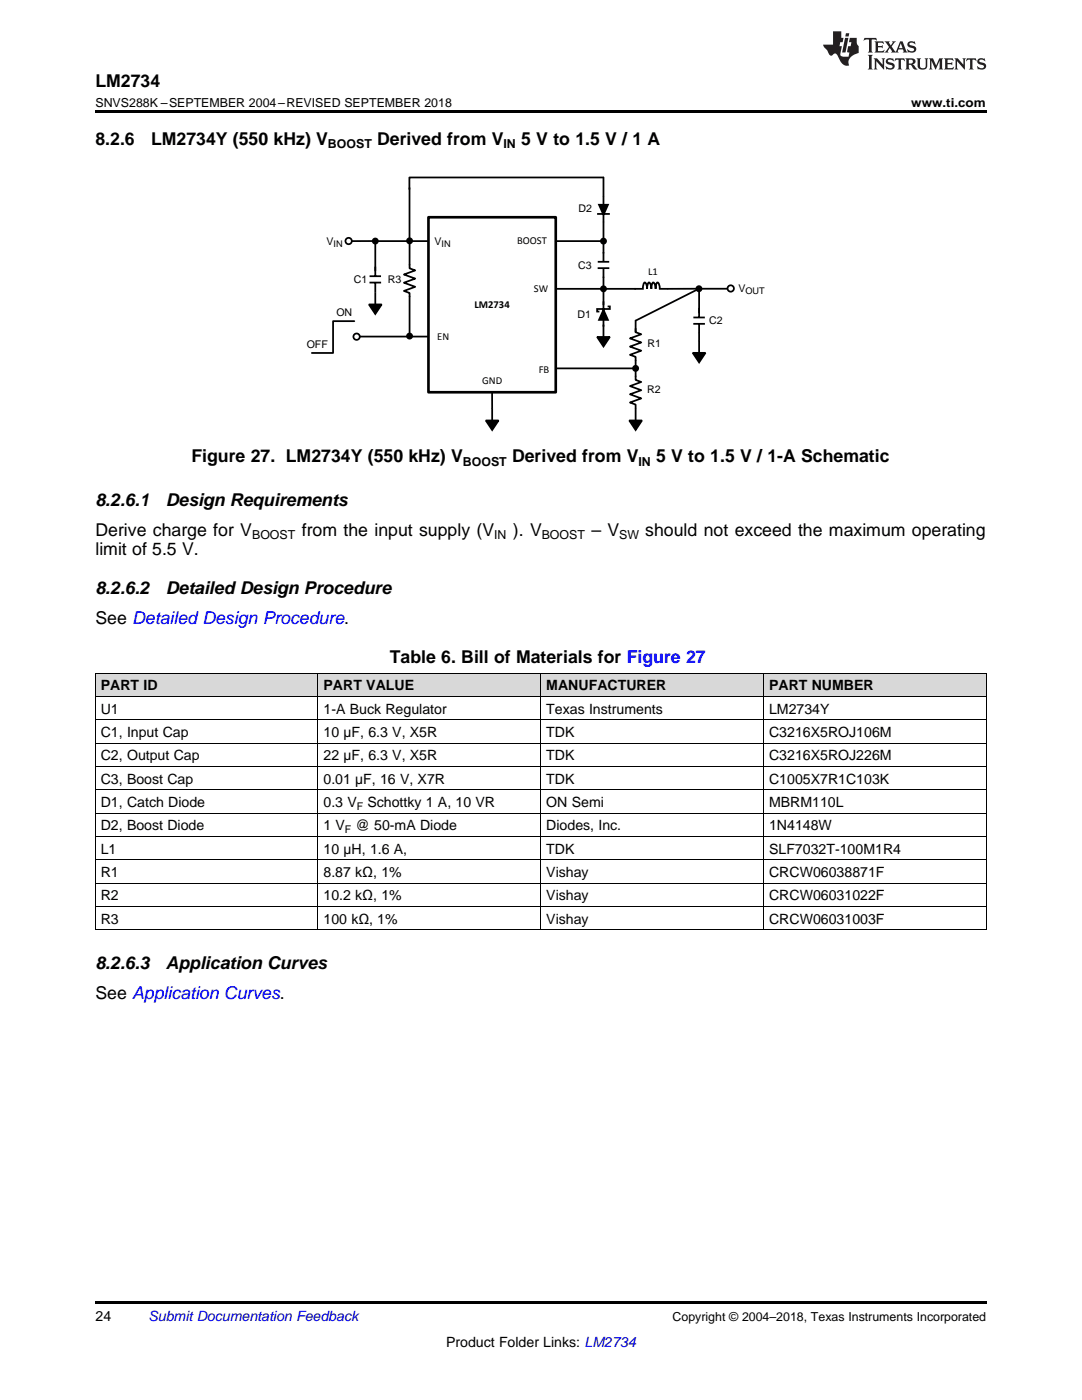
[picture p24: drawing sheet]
<svg xmlns="http://www.w3.org/2000/svg" width="216mm" height="279mm" viewBox="0 0 216 279" stroke-linecap="round" stroke-linejoin="round" font-family="sans-serif">
<defs><g id="words">
<g font-size="3.5">
<text x="19" y="17.3">LM2734</text>
<text x="19" y="28.9">8.2.6</text>
<text x="30.1" y="28.9">LM2734Y (550 kHz) V</text>
<text x="75.2" y="28.9">Derived from V</text>
<text x="104" y="28.9">5 V to 1.5 V / 1 A</text>
<text x="38.2" y="92.2">Figure 27. LM2734Y (550 kHz) V</text>
<text x="102.2" y="92.2">Derived from V</text>
<text x="130.9" y="92.2">5 V to 1.5 V / 1-A Schematic</text>
<text x="19" y="101">8.2.6.1</text>
<text x="33.1" y="101">Design Requirements</text>
<text x="19" y="107">Derive charge for V</text>
<text x="60.2" y="107">from the input supply (V</text>
<text x="102.3" y="107">). V</text>
<text x="118" y="107">– V</text>
<text x="128.8" y="107">should not exceed the maximum operating</text>
<text x="19" y="110.8">limit of 5.5 V.</text>
<text x="19" y="118.6">8.2.6.2</text>
<text x="33.1" y="118.6">Detailed Design Procedure</text>
<text x="19" y="124.5">See Detailed Design Procedure.</text>
<text x="77.8" y="132.3">Table 6. Bill of Materials for Figure 27</text>
<text x="19" y="193.3">8.2.6.3</text>
<text x="33.1" y="193.3">Application Curves</text>
<text x="19" y="199.3">See Application Curves.</text>
</g>
<g font-size="2.8">
<text x="20.1" y="137.8">PART ID</text>
<text x="64.6" y="137.8">PART VALUE</text>
<text x="109" y="137.8">MANUFACTURER</text>
<text x="153.5" y="137.8">PART NUMBER</text>
<text x="20.1" y="142.4">U1</text>
<text x="64.6" y="142.4">1-A Buck Regulator</text>
<text x="109" y="142.4">Texas Instruments</text>
<text x="153.5" y="142.4">LM2734Y</text>
<text x="20.1" y="147.1">C1, Input Cap</text>
<text x="64.6" y="147.1">10 µF, 6.3 V, X5R</text>
<text x="109" y="147.1">TDK</text>
<text x="153.5" y="147.1">C3216X5ROJ106M</text>
<text x="20.1" y="151.7">C2, Output Cap</text>
<text x="64.6" y="151.7">22 µF, 6.3 V, X5R</text>
<text x="109" y="151.7">TDK</text>
<text x="153.5" y="151.7">C3216X5ROJ226M</text>
<text x="20.1" y="156.4">C3, Boost Cap</text>
<text x="20.1" y="161">D1, Catch Diode</text>
<text x="64.6" y="156.4">0.01 µF, 16 V, X7R</text>
<text x="64.6" y="161">0.3 V</text>
<text x="73.3" y="161">Schottky 1 A, 10 VR</text>
<text x="109" y="156.4">TDK</text>
<text x="109" y="161">ON Semi</text>
<text x="153.5" y="156.4">C1005X7R1C103K</text>
<text x="153.5" y="161">MBRM110L</text>
<text x="20.1" y="165.7">D2, Boost Diode</text>
<text x="64.6" y="165.7">1 V</text>
<text x="70.9" y="165.7">@ 50-mA Diode</text>
<text x="109" y="165.7">Diodes, Inc.</text>
<text x="153.5" y="165.7">1N4148W</text>
<text x="20.1" y="170.4">L1</text>
<text x="64.6" y="170.4">10 µH, 1.6 A,</text>
<text x="109" y="170.4">TDK</text>
<text x="153.5" y="170.4">SLF7032T-100M1R4</text>
<text x="20.1" y="175">R1</text>
<text x="20.1" y="179.7">R2</text>
<text x="64.6" y="175">8.87 kΩ, 1%</text>
<text x="64.6" y="179.7">10.2 kΩ, 1%</text>
<text x="109" y="175">Vishay</text>
<text x="109" y="179.7">Vishay</text>
<text x="153.5" y="175">CRCW06038871F</text>
<text x="153.5" y="179.7">CRCW06031022F</text>
<text x="20.1" y="184.3">R3</text>
<text x="64.6" y="184.3">100 kΩ, 1%</text>
<text x="109" y="184.3">Vishay</text>
<text x="153.5" y="184.3">CRCW06031003F</text>
<text x="19" y="263.6">24</text>
<text x="89" y="268.9">Product Folder Links: LM2734</text>
</g>
<text font-size="2.8" fill="#0000c8" x="29.6" y="263.6">Submit Documentation Feedback</text>
<g font-size="2.5">
<text x="19" y="21.4">SNVS288K –SEPTEMBER 2004–REVISED SEPTEMBER 2018</text>
<text x="181.8" y="21.4">www.ti.com</text>
<text x="65.4" y="29.6">BOOST</text>
<text x="100.5" y="29.6">IN</text>
<text x="92.4" y="92.9">BOOST</text>
<text x="127.4" y="92.9">IN</text>
<text x="50.3" y="107.7">BOOST</text>
<text x="98.6" y="107.7">IN</text>
<text x="108.1" y="107.7">BOOST</text>
<text x="123.5" y="107.7">SW</text>
<text x="134.2" y="263.6">Copyright © 2004–2018, Texas Instruments Incorporated</text>
</g>
<g font-size="2.1">
<text x="115.4" y="42.4">D2</text>
<text x="65.2" y="48.8">V</text>
<text x="86.7" y="49">V</text>
<text x="103.2" y="48.8">BOOST</text>
<text x="115.4" y="53.7">C3</text>
<text x="70.6" y="56.5">C1</text>
<text x="77.4" y="56.4">R3</text>
<text x="106.5" y="58.3">SW</text>
<text x="129.3" y="54.9">L1</text>
<text x="147.3" y="58.3">V</text>
<text x="67.1" y="63.1">ON</text>
<text x="94.7" y="61.5">LM2734</text>
<text x="115.2" y="63.4">D1</text>
<text x="141.5" y="64.7">C2</text>
<text x="61.2" y="69.5">OFF</text>
<text x="87.3" y="67.8">EN</text>
<text x="129.2" y="69.3">R1</text>
<text x="96.2" y="76.7">GND</text>
<text x="107.5" y="74.4">FB</text>
<text x="129.1" y="78.5">R2</text>
<text x="71.2" y="161.6">F</text>
<text x="68.8" y="166.3">F</text>
</g>
<g font-size="1.8">
<text x="66.6" y="49.2">IN</text>
<text x="88.1" y="49.4">IN</text>
<text x="148.7" y="58.7">OUT</text>
</g>
</g></defs>
<g fill="#d8d8d8">
<path d="M19 134.4h44.5v4.6h-44.5z"/>
<path d="M63.5 134.4h44.4v4.6h-44.4z"/>
<path d="M107.9 134.4h44.5v4.6h-44.5z"/>
<path d="M152.4 134.4h44.4v4.6h-44.4z"/>
</g>
<path d="M19 259.7h177.8v.5h-177.8z" fill="#000"/>
<g fill="none" stroke="#000" stroke-width=".2">
<path d="M19 139h177.8M19 134.3h177.8M19.1 134.4v51.2M63.4 134.4v51.2M107.9 134.4v51.2M152.3 134.4v51.2M196.8 134.4v51.2M19 157.6h177.8M19 152.9h177.8M19 148.3h177.8M19 143.6h177.8M19 176.2h177.8"/>
<path d="M19 171.6h177.8M19 166.9h177.8M19 162.3h177.8M19 185.5h177.8M19 180.9h177.8"/>
</g>
<g fill="#000">
<path d="M119.1 67.2h2.6l-1.3 2zM120.4 61.8l.9 2h-1.8zM138.2 70.4h2.6l-1.3 1.9zM125.6 83.9h2.5l-1.3 1.9z"/>
<circle cx="139.5" cy="57.6" r=".51"/>
</g>
<g fill="none" stroke="#000" stroke-width=".35">
<path d="M126.6 57.6h1.7a1.39 1.39 0 0 1 .4-1.2 .73 .73 0 0 1 .4 .8v.4a1.38 1.38 0 0 1 .4-1.2 1.33 1.33 0 0 1 .5 1.2 1.38 1.38 0 0 1 .4-1.2 1.33 1.33 0 0 1 .4 1.2 1.38 1.38 0 0 1 .4-1.2 1.27 1.27 0 0 1 .4 1.2h7.9v5.8M126.8 57.6h-6.4v3.2M110.9 73.5h15.9M119.1 67.2h2.6l-1.3 2zM120.4 61.8l.9 2h-1.8zM120.4 60.1v7.2M121.2 61.2h.5v.5h-2.6v.5h.5M126.8 65.6v.7l1.2 .4-2.3 .8 2.3 .8-2.3 .9 2.3 .8-2.3 .8 1.1 .4v4.6l1.2 .4-2.3 .9 2.3 .8-2.3 .8 2.3 .8-2.3 .8 1.1 .4v3.2M126.8 64v2.3M138.2 70.4h2.6l-1.3 1.9zM138.3 64.6h2.4M138.4 63.4h2.2"/>
<path d="M139.5 64.8v1.7M139.5 68v2.4M125.6 83.9h2.5l-1.3 1.9z"/>
<circle cx="139.5" cy="57.6" r=".51"/>
</g>
<path d="M85.5 43.4h25.4v34.9h-25.4z" fill-rule="evenodd" fill="#fff"/>
<path d="M85.5 43.4h25.4v34.9h-25.4z" fill="none" stroke="#000" stroke-width=".53"/>
<g fill="none" stroke="#000" stroke-width=".35">
<path d="M81.7 37.5v10.5M120.4 35.4h-38.7v2.4M120.4 35.4v16.8M73.7 56.4h2.3M73.7 55.1h2.3M74.9 48.1h-5.2M74.9 48.2v6.9M74.9 56.5v4.3M75.1 48.1h10.2M81.7 48.1v5.5l1.2 .4-2.3 .8 2.3 .8-2.3 .8 2.3 .8-2.3 .9 1.1 .4v8.6M110.9 57.6h9.5M110.9 48.1h9.5"/>
<path d="M119.1 42.7h2.6M119.3 53.5h2.3M119.3 52.2h2.3M119.5 40.9h1.8l-.9 2zM120.4 53.6v4M145.8 57.6h-6.3l-12.7 6.4M70.7 64.1h-4.2v6.3h-4.3M71.8 67.2h13.5M73.6 60.8h2.6l-1.3 1.9zM98.2 78.3v5.6M139.5 66.5v1.5M96.9 83.9h2.6l-1.3 1.9z"/>
<circle cx="74.9" cy="48.1" r=".51"/>
<circle cx="81.7" cy="48.1" r=".51"/>
<circle cx="120.4" cy="48.1" r=".51"/>
<circle cx="120.4" cy="57.6" r=".51"/>
<circle cx="81.7" cy="67.1" r=".51"/>
<circle cx="126.8" cy="73.5" r=".51"/>
</g>
<g fill="#000">
<path d="M119.5 40.9h1.8l-.9 2zM73.6 60.8h2.6l-1.3 1.9zM96.9 83.9h2.6l-1.3 1.9z"/>
<circle cx="74.9" cy="48.1" r=".51"/>
<circle cx="81.7" cy="48.1" r=".51"/>
<circle cx="120.4" cy="48.1" r=".51"/>
<circle cx="120.4" cy="57.6" r=".51"/>
<circle cx="81.7" cy="67.1" r=".51"/>
<circle cx="126.8" cy="73.5" r=".51"/>
</g>
<circle cx="69.6" cy="48.1" r=".63" fill="#fff"/>
<circle cx="69.6" cy="48.1" r=".63" fill="none" stroke="#000" stroke-width=".35"/>
<circle cx="71.2" cy="67.2" r=".64" fill="#fff"/>
<circle cx="71.2" cy="67.2" r=".64" fill="none" stroke="#000" stroke-width=".35"/>
<circle cx="145.8" cy="57.6" r=".63" fill="#fff"/>
<circle cx="145.8" cy="57.6" r=".63" fill="none" stroke="#000" stroke-width=".35"/>
<path d="M19 22h177.8v.5h-177.8z" fill="#000"/>
<g fill="#231f20">
<path d="M172.5 7.6l-.1 .5 .4-.2h.6v.1v2.1l-.2 .4h.9l-.2-.4v-2.1l.1-.1h.5l.5 .2-.2-.5zM174.5 8.3l.2 .3v1.5l-.2 .4h1.8l.2-.6a1.04 1.04 0 0 1-1.3 .2v-.7h.6l.3 .2v-.6l-.3 .2h-.6v-.6l.8-.1 .4 .3-.2-.5zM176.5 8.3l.9 1.1-.9 1.1h.8l-.2-.2 .4-.7 .5 .7-.2 .2h1.5l-.2-.2 .2-.4h.9l.1 .4-.2 .2h1l-.3-.3-.7-1.9h-.5l-.9 2-.8-1 .9-1h-.8l.1 .3-.4 .5-.3-.6 .1-.2zM179.7 8.6l.4 1h-.7zM181.3 8.4a.63 .63 0 0 0-.2 .7 .63 .63 0 0 0 .6 .4l.6 .2 .1 .2a.75 .75 0 0 1-.7 .4 .75 .75 0 0 1-.6-.5l.1 .7 .1-.1a1.11 1.11 0 0 0 1.5-.6 1.13 1.13 0 0 0-1.2-.8l-.1-.4a1.04 1.04 0 0 1 1.2 .2l-.2-.5-.2 .1-.4-.2zM173.2 10.9l.2 .4v2.2l-.2 .4h1l-.3-.4v-2.2l.3-.4zM174.3 11.6l.3 .4v1.5l-.3 .4h.8l-.2-.4v-1.3l1.5 1.7v-1.9l.2-.4h-.7l.2 .4v.9l-1.1-1.3zM177 11.8a.62 .62 0 0 0-.2 .7 .62 .62 0 0 0 .6 .4l.6 .1 .1 .3a.76 .76 0 0 1-.7 .3 .76 .76 0 0 1-.7-.4l.2 .7 .1-.1a1.11 1.11 0 0 0 1.5-.6 1.13 1.13 0 0 0-1.2-.8l-.1-.4a1.04 1.04 0 0 1 1.2 .2l-.2-.6-.2 .1-.5-.1zM178.7 11.6l-.2 .6a.61 .61 0 0 1 .8-.3v1.6l-.2 .4h.9l-.2-.4v-1.6a.63 .63 0 0 1 .7 .3l-.1-.6zM180.6 11.6l.3 .4v1.5l-.3 .4h1l-.2-.2-.1-.8 .6 .2a.76 .76 0 0 0 1.2 .7l-1-1a.58 .58 0 0 0 .6-.5 .58 .58 0 0 0-.5-.6zM181.4 11.9h.1a.45 .45 0 0 1 .5 .1 .45 .45 0 0 1 .1 .5l-.8 .2zM182.9 11.6l.2 .2a2.17 2.17 0 0 0 .3 1.9 .99 .99 0 0 0 1.6-.6v-1.1l.2-.4h-.7l.2 .2a1.92 1.92 0 0 1-.2 1.8 .6 .6 0 0 1-.9-.5v-1.1l.2-.4zM185.4 11.6l.2 .4v1.5l-.2 .4h.7l-.2-.4v-1.4l.8 1.8 .8-1.8v1.4l-.2 .4h.9l-.2-.4v-1.5l.2-.4h-.8l-.6 1.5-.6-1.5zM188.4 11.6l.2 .4v1.5l-.2 .4h1.8l.1-.6a1.04 1.04 0 0 1-1.2 .1v-.6h.5l.4 .2v-.6l-.4 .2h-.5v-.7h.8l.3 .3-.1-.6zM190.5 11.6l.2 .4v1.5l-.2 .4h.7l-.2-.4v-1.3l1.5 1.7v-1.9l.2-.4h-.7l.2 .4v.9l-1.1-1.3zM192.9 11.6l-.1 .6a.61 .61 0 0 1 .7-.3l.1 1.6-.3 .4h1l-.3-.4 .1-1.6a.63 .63 0 0 1 .7 .3l-.1-.6zM195.2 11.8a.62 .62 0 0 0-.2 .7 .62 .62 0 0 0 .6 .4l.6 .1 .1 .3a.76 .76 0 0 1-.7 .3 .76 .76 0 0 1-.6-.4l.1 .7 .1-.1a1.11 1.11 0 0 0 1.6-.6 1.13 1.13 0 0 0-1.3-.8l-.1-.4a1.04 1.04 0 0 1 1.2 .2l-.1-.6-.2 .1-.5-.1z"/>
<path d="M166.2 6.3v2.6h-1.9v.4l.8 .9a.91 .91 0 0 0 1 .8 .56 .56 0 0 1 .5-.3 .56 .56 0 0 1 .5 .3l.4 .8a1.53 1.53 0 0 0 1.9 1.2 1.54 1.54 0 0 1 1-2.1l.9-.3v-1.4a1.52 1.52 0 0 1-.4-1.6h-1.3l-.2 .8h.5l-.2 .8h-.5l-.1 1v.2l.4 .1-.2 .8a1.93 1.93 0 0 1-1.6-.3l.3-1.8h-.5l.2-.8h.4l.2-.8h-.4v-1.3zM168.6 7.6l-.6 2.9h.7l.6-2.9zM168.8 6.6l-.1 .7h.6l.2-.7z"/>
</g>
<use href="#words"/>
</svg>
